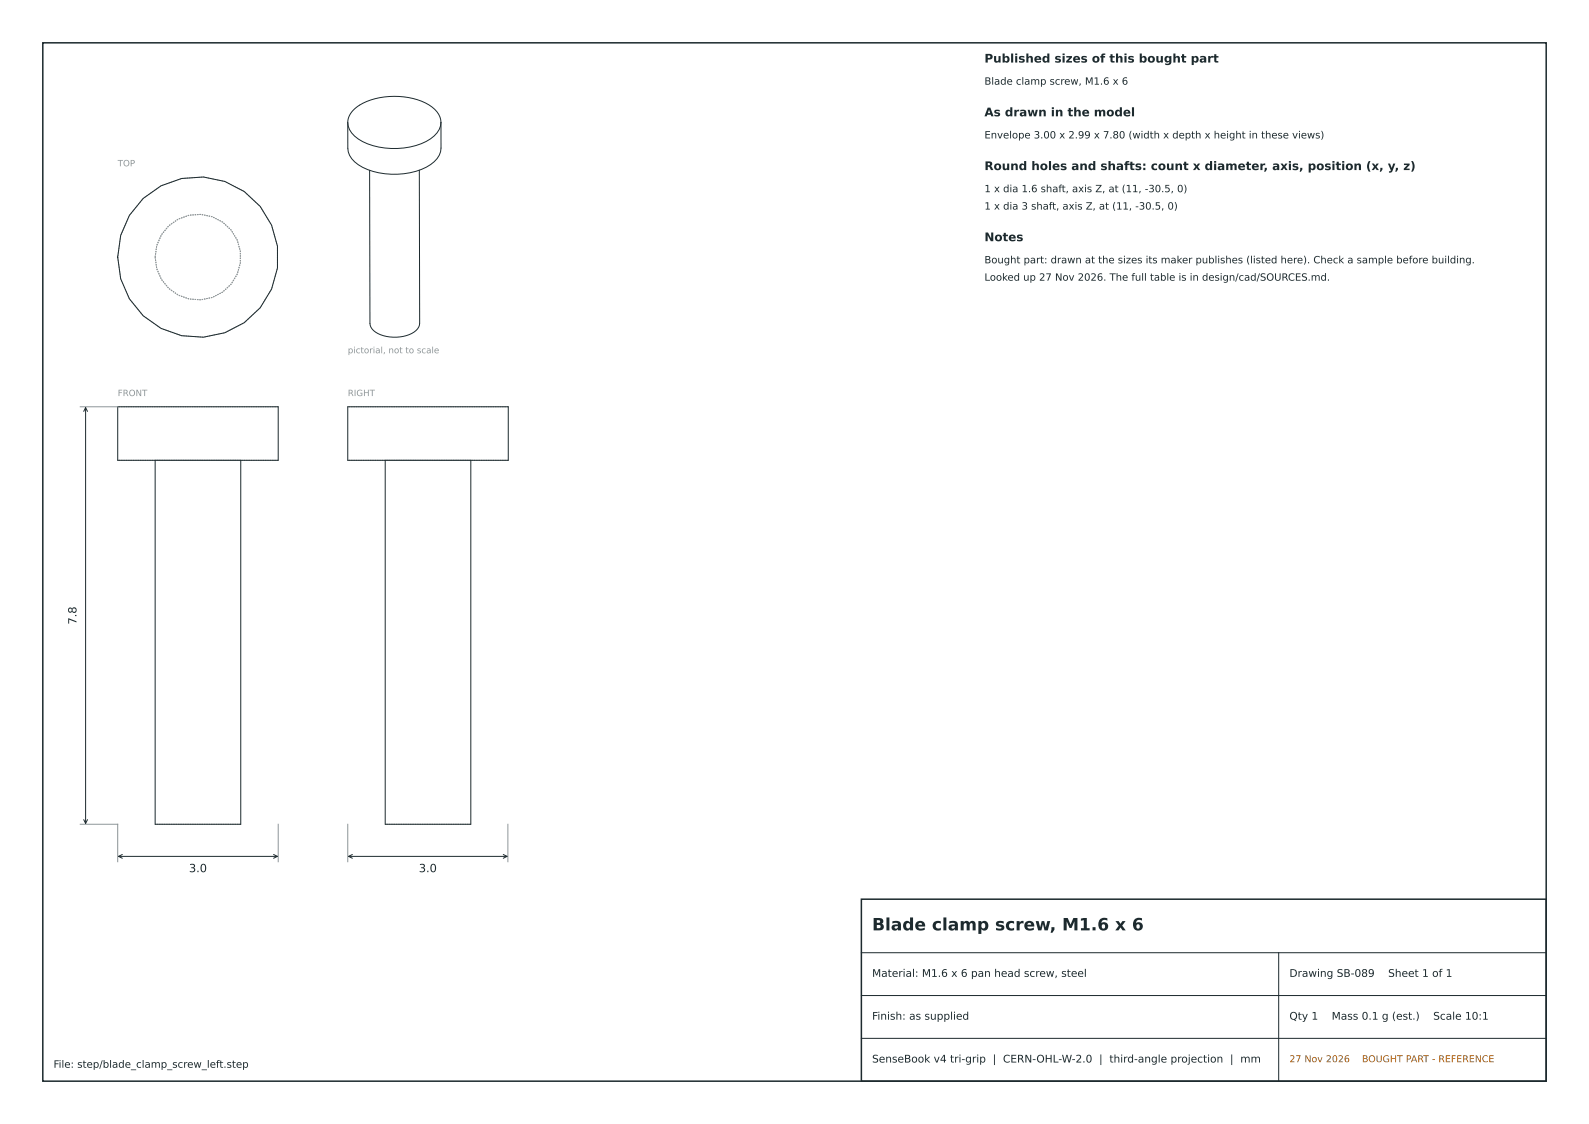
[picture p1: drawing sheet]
<svg xmlns="http://www.w3.org/2000/svg" width="297mm" height="210mm" viewBox="0 0 297 210" stroke-linecap="round" stroke-linejoin="round" font-family="sans-serif">
<defs><g id="words">
<text font-size="3.2" fill="#1d2a2e" x="163" y="173.8">Blade clamp screw, M1.6 x 6</text>
<g font-size="2.2" fill="#1d2a2e">
<text x="184" y="11.7">Published sizes of this bought part</text>
<text x="184" y="21.7">As drawn in the model</text>
<text x="184" y="31.8">Round holes and shafts: count x diameter, axis, position (x, y, z)</text>
<text x="184" y="45.1">Notes</text>
</g>
<g font-size="2.1" fill="#1d2a2e">
<text x="14.3" y="116.7" transform="rotate(-90 14.3 116.7)">7.8</text>
<text x="35.3" y="162.9">3.0</text>
<text x="78.3" y="162.9">3.0</text>
</g>
<g font-size="2" fill="#1d2a2e">
<text x="163" y="182.5">Material: M1.6 x 6 pan head screw, steel</text>
<text x="241" y="182.5">Drawing SB-089</text>
<text x="259.5" y="182.5">Sheet 1 of 1</text>
<text x="163" y="190.5">Finish: as supplied</text>
<text x="241" y="190.5">Qty 1</text>
<text x="248.9" y="190.5">Mass 0.1 g (est.)</text>
<text x="267.9" y="190.5">Scale 10:1</text>
<text x="163" y="198.5">SenseBook v4 tri-grip | CERN-OHL-W-2.0 | third-angle projection | mm</text>
</g>
<g font-size="1.9" fill="#1d2a2e">
<text x="184" y="15.8">Blade clamp screw, M1.6 x 6</text>
<text x="184" y="25.9">Envelope 3.00 x 2.99 x 7.80 (width x depth x height in these views)</text>
<text x="184" y="35.9">1 x dia 1.6 shaft, axis Z, at (11, -30.5, 0)</text>
<text x="184" y="39.2">1 x dia 3 shaft, axis Z, at (11, -30.5, 0)</text>
<text x="184" y="49.2">Bought part: drawn at the sizes its maker publishes (listed here). Check a sample before building.</text>
<text x="184" y="52.4">Looked up 27 Nov 2026. The full table is in design/cad/SOURCES.md.</text>
<text x="10" y="199.5">File: step/blade_clamp_screw_left.step</text>
</g>
<g font-size="1.8" fill="#b0600f">
<text x="241" y="198.5">27 Nov 2026</text>
<text x="254.6" y="198.5">BOUGHT PART - REFERENCE</text>
</g>
<g font-size="1.6" fill="#8a979b">
<text x="22" y="31.1">TOP</text>
<text x="65" y="66">pictorial, not to scale</text>
<text x="22" y="74">FRONT</text>
<text x="65" y="74">RIGHT</text>
</g>
</g></defs>
<path d="M8 8h281v194h-281zM161 168h128v34h-128z" fill="none" stroke="#1d2a2e" stroke-width=".28"/>
<g fill="none" stroke="#8a979b" stroke-width=".19" stroke-dasharray=".3 .2" stroke-linecap="butt">
<path d="M22 48a15 15 0 0 0 21.3 13.7 15 15 0 0 0 3.4-25.1 15 15 0 0 0-24.1 7.4l-.6 4M29 48a8 8 0 0 0 11.4 7.3 8 8 0 0 0 1.8-13.4 8 8 0 0 0-12.9 4l-.3 2.1M52 76h-30M80 76h-15M95 76h-15M29 86h16M45 86h-16M52 86h-30M72 86h16M80 86h-15M80 86h-8M88 86h-8"/>
<path d="M95 86h-15M45 154h-16M80 154h-8M88 154h-8"/>
</g>
<g fill="none" stroke="#1d2a2e" stroke-width=".19">
<path d="M78.4 31.8v28.6a2.91 2.91 0 0 1-2.5 2.3 6.6 6.6 0 0 1-6.4-1.2l-.4-1.1v-28.6M82.4 22.9a4.4 4.4 0 0 0-2.9-3.7 13.1 13.1 0 0 0-13.1 1.1 3.5 3.5 0 0 0-1.4 2.6M82.4 22.9a4.4 4.4 0 0 1-2.7 3.5 13.8 13.8 0 0 1-12.7-.4 4 4 0 0 1-2-3.1M82.4 22.9v4.8a4.4 4.4 0 0 1-2.7 3.5 13.8 13.8 0 0 1-12.7-.4 4 4 0 0 1-2-3.1v-4.8M15.6 76.9l.4-.7 .4 .7M16 76.2v77.6M22 76h30v10h-30zM65 76h30v10h-30zM29 86v68h16v-68M72 86v68h16v-68M15.6 153.1l.4 .7 .4-.7M22.2 160h29.6"/>
<path d="M22.9 159.6l-.7 .4 .7 .4M51.1 159.6l.7 .4-.7 .4M65.2 160h29.6M65.9 159.6l-.7 .4 .7 .4M94.1 159.6l.7 .4-.7 .4M161 178h128M239 178v24M161 194h128M161 186h128"/>
<circle cx="37" cy="48" r="15"/>
</g>
<path d="M15 76h7M15 154h7v7M52 154v7M65 154v7M94.9 154v7" fill="none" stroke="#8a979b" stroke-width=".19"/>
<use href="#words"/>
</svg>
